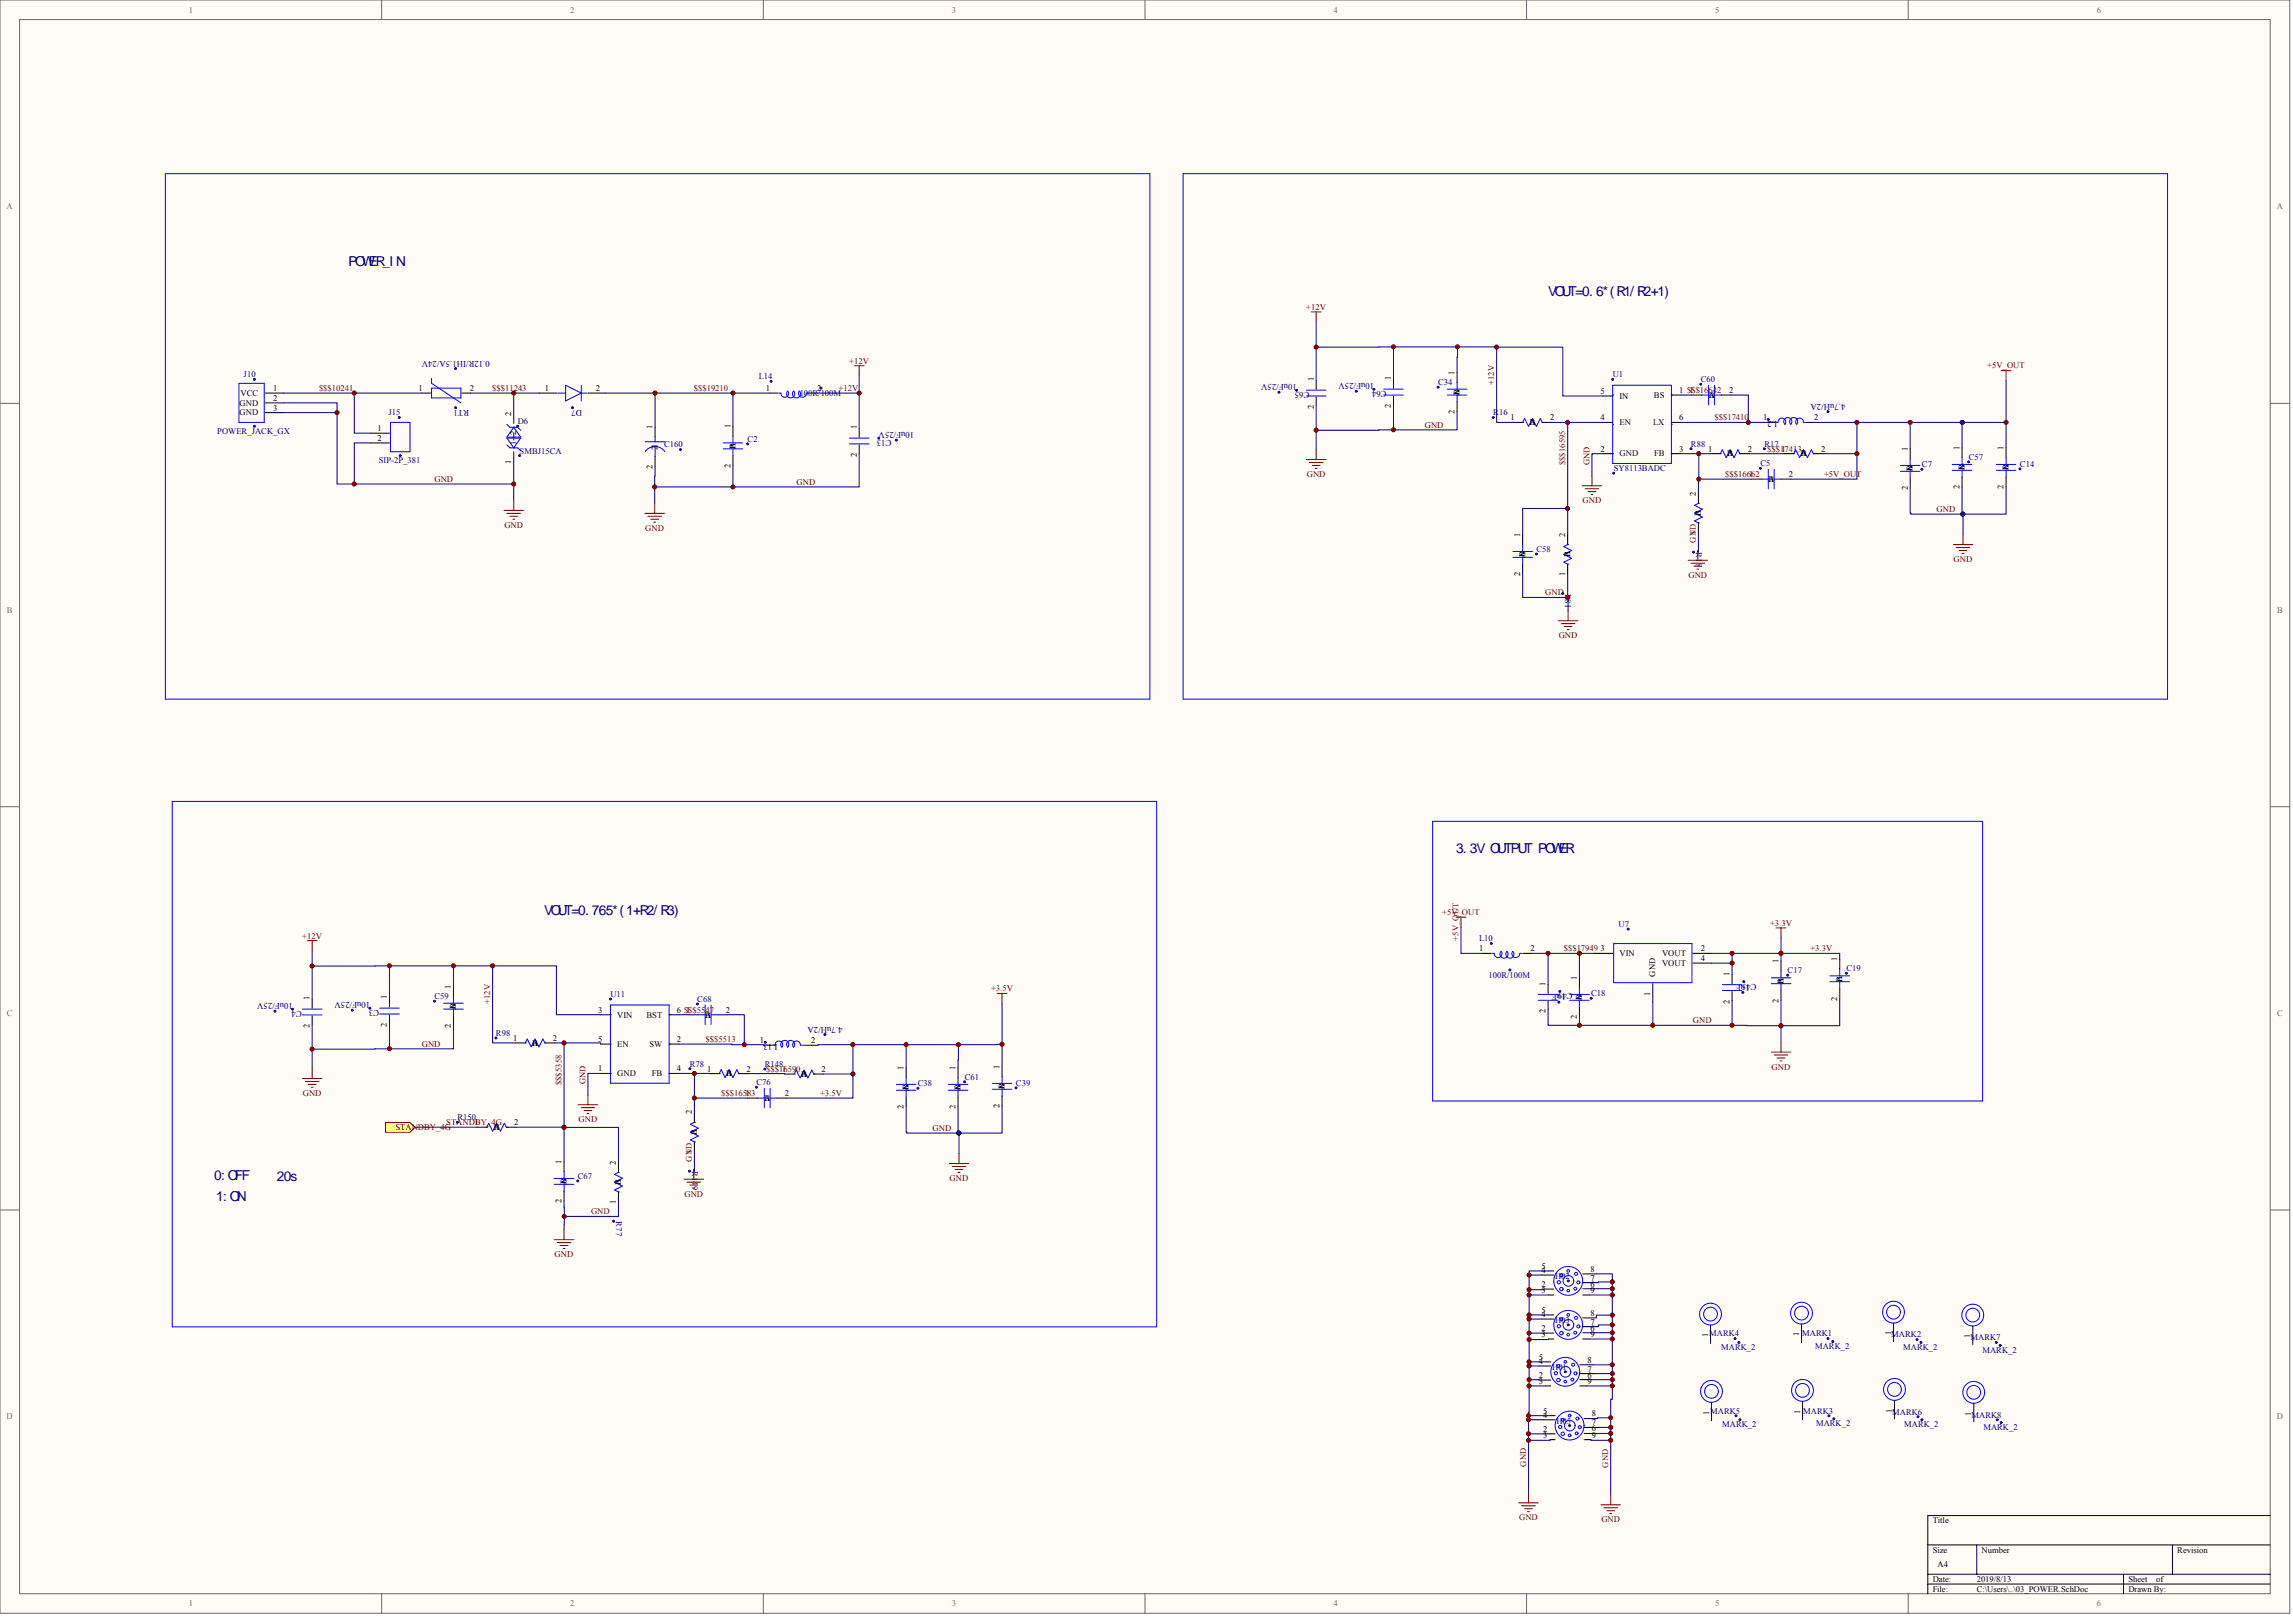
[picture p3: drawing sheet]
<svg xmlns="http://www.w3.org/2000/svg" width="840mm" height="594mm" viewBox="0 0 840 594" stroke-linecap="round" stroke-linejoin="round" font-family="sans-serif">
<defs><g id="words">
<g font-size="5" fill="#000080">
<text x="127.6" y="97.4">POWER_I N</text>
<text x="566.9" y="108.5">VOUT=0. 6*(R1/ R2+1)</text>
<text x="533.2" y="312.2">3. 3V OUTPUT POWER</text>
<text x="199.2" y="335.1">VOUT=0. 765*(1+R2/ R3)</text>
<text x="78.5" y="432.1">0: OFF</text>
<text x="101.4" y="432.4">20s</text>
<text x="79.2" y="439.6">1: ON</text>
</g>
<g font-size="3.2" fill="#000080">
<text x="179.3" y="132.1" transform="rotate(-180 179.3 132.1)">0.12R/IH1.5A/24V</text>
<text x="474.9" y="140.7" transform="rotate(-180 474.9 140.7)">10uF/25V</text>
<text x="479.4" y="143.6" transform="rotate(-180 479.4 143.6)">C65</text>
<text x="503.2" y="140.4" transform="rotate(-180 503.2 140.4)">10uF/25V</text>
<text x="507.7" y="143.2" transform="rotate(-180 507.7 143.2)">C64</text>
<text x="171.8" y="150" transform="rotate(-180 171.8 150)">RT1</text>
<text x="213.1" y="150" transform="rotate(-180 213.1 150)">D7</text>
<text x="675.8" y="147.8" transform="rotate(-180 675.8 147.8)">4.7uH/2A</text>
<text x="650.7" y="154.3" transform="rotate(-180 650.7 154.3)">L2</text>
<text x="326.4" y="161.1" transform="rotate(-180 326.4 161.1)">C13</text>
<text x="334.8" y="158.3" transform="rotate(-180 334.8 158.3)">10uF/25V</text>
<text x="573.3" y="364" transform="rotate(-180 573.3 364)">1uF</text>
<text x="575.8" y="363.6" transform="rotate(-180 575.8 363.6)">C49</text>
<text x="640.7" y="360.4" transform="rotate(-180 640.7 360.4)">1uF</text>
<text x="643.2" y="360.1" transform="rotate(-180 643.2 360.1)">C45</text>
<text x="107.2" y="367.3" transform="rotate(-180 107.2 367.3)">10uF/25V</text>
<text x="110.5" y="370.1" transform="rotate(-180 110.5 370.1)">C4</text>
<text x="135.6" y="366.9" transform="rotate(-180 135.6 366.9)">10uF/25V</text>
<text x="138.8" y="369.8" transform="rotate(-180 138.8 369.8)">C3</text>
<text x="308.5" y="375.8" transform="rotate(-180 308.5 375.8)">4.7uH/2A</text>
<text x="284.7" y="382.2" transform="rotate(-180 284.7 382.2)">L13</text>
</g>
<g font-size="3.1" fill="#696969">
<text x="69.1" y="4.6">1</text>
<text x="208.8" y="4.6">2</text>
<text x="348.6" y="4.6">3</text>
<text x="488.3" y="4.6">4</text>
<text x="628.1" y="4.6">5</text>
<text x="767.8" y="4.6">6</text>
<text x="2.4" y="76.6">A</text>
<text x="833.7" y="76.6">A</text>
<text x="2.5" y="224.2">B</text>
<text x="833.8" y="224.2">B</text>
<text x="2.5" y="371.9">C</text>
<text x="833.8" y="371.9">C</text>
<text x="2.4" y="519.5">D</text>
<text x="833.7" y="519.5">D</text>
<text x="69.1" y="588">1</text>
<text x="208.8" y="588">2</text>
<text x="348.6" y="588">3</text>
<text x="488.3" y="588">4</text>
<text x="628.1" y="588">5</text>
<text x="767.8" y="588">6</text>
</g>
<g font-size="3.1" fill="#800000">
<text x="478.3" y="113.4">+12V</text>
<text x="311" y="133.1">+12V</text>
<text x="727.7" y="134.9">+5V_OUT</text>
<text x="116.8" y="143.1">$$$10241</text>
<text x="180.2" y="143.1">$$$11243</text>
<text x="254" y="143.1">$$$19210</text>
<text x="307.1" y="143.1">+12V</text>
<text x="547.1" y="141" transform="rotate(-90 547.1 141)">+12V</text>
<text x="627.8" y="153.8">$$$17410</text>
<text x="521.7" y="156.6">GND</text>
<text x="647.1" y="165.3">$$$17413</text>
<text x="573.1" y="170.4" transform="rotate(-90 573.1 170.4)">$$$16595</text>
<text x="582" y="170.4" transform="rotate(-90 582 170.4)">GND</text>
<text x="159.1" y="176.4">GND</text>
<text x="291.7" y="177.5">GND</text>
<text x="478.5" y="174.6">GND</text>
<text x="631.7" y="174.6">$$$16662</text>
<text x="667.9" y="174.6">+5V_OUT</text>
<text x="579.5" y="184.2">GND</text>
<text x="709.1" y="187.4">GND</text>
<text x="184.7" y="193.2">GND</text>
<text x="236.3" y="194.3">GND</text>
<text x="621" y="198.6" transform="rotate(-90 621 198.6)">GND</text>
<text x="715.3" y="205.7">GND</text>
<text x="618.2" y="211.5">GND</text>
<text x="565.8" y="217.9">GND</text>
<text x="570.7" y="233.6">GND</text>
<text x="528.1" y="334.9">+5V_OUT</text>
<text x="648.1" y="338.9">+3.3V</text>
<text x="110.7" y="343.5">+12V</text>
<text x="534.1" y="344.3" transform="rotate(-90 534.1 344.3)">+5V_OUT</text>
<text x="572.6" y="348.2">$$$17949</text>
<text x="662.9" y="348.2">+3.3V</text>
<text x="362.9" y="362.9">+3.5V</text>
<text x="179.5" y="367.6" transform="rotate(-90 179.5 367.6)">+12V</text>
<text x="619.9" y="374.5">GND</text>
<text x="154.4" y="383.1">GND</text>
<text x="258.3" y="381.4">$$$5513</text>
<text x="280.6" y="392.2">$$$16590</text>
<text x="648.7" y="391.5">GND</text>
<text x="110.9" y="401.2">GND</text>
<text x="205.6" y="397.3" transform="rotate(-90 205.6 397.3)">$$$5358</text>
<text x="214.4" y="396.9" transform="rotate(-90 214.4 396.9)">GND</text>
<text x="264.1" y="401.2">$$$16583</text>
<text x="300.3" y="401.2">+3.5V</text>
<text x="144.8" y="413.7">STANDBY_4G</text>
<text x="163.4" y="411.8">STANDBY_4G</text>
<text x="211.8" y="410.8">GND</text>
<text x="341.5" y="414">GND</text>
<text x="253.3" y="425.2" transform="rotate(-90 253.3 425.2)">GND</text>
<text x="347.7" y="432.3">GND</text>
<text x="250.6" y="438">GND</text>
<text x="216.4" y="444.5">GND</text>
<text x="203.1" y="460.1">GND</text>
<text x="558.8" y="536.9" transform="rotate(-90 558.8 536.9)">GND</text>
<text x="588.9" y="537.2" transform="rotate(-90 588.9 537.2)">GND</text>
<text x="556.3" y="556.5">GND</text>
<text x="586.4" y="557.2">GND</text>
</g>
<g font-size="3.1">
<text x="532.6" y="137.1" transform="rotate(-90 532.6 137.1)">1</text>
<text x="100" y="143.1">1</text>
<text x="153.2" y="143.1">1</text>
<text x="172" y="143.1">2</text>
<text x="199.4" y="143.1">1</text>
<text x="218.2" y="143.1">2</text>
<text x="280.4" y="143.1">1</text>
<text x="299.2" y="143.1">2</text>
<text x="481" y="139.6" transform="rotate(-90 481 139.6)">1</text>
<text x="509.3" y="139.2" transform="rotate(-90 509.3 139.2)">1</text>
<text x="614.9" y="143.8">1 $$$16642</text>
<text x="618.7" y="143.8">1</text>
<text x="633.1" y="143.8">2</text>
<text x="87.7" y="148.5">GND</text>
<text x="88.1" y="144.9">VCC</text>
<text x="100" y="146.7">2</text>
<text x="481" y="149.8" transform="rotate(-90 481 149.8)">2</text>
<text x="509.3" y="149.4" transform="rotate(-90 509.3 149.4)">2</text>
<text x="534.4" y="144.8" transform="rotate(-90 534.4 144.8)">A</text>
<text x="534.4" y="144.6" transform="rotate(-90 534.4 144.6)">B</text>
<text x="586.1" y="144.2">5</text>
<text x="593" y="146">IN</text>
<text x="605.6" y="145.6">BS</text>
<text x="625.6" y="145.6">A</text>
<text x="625.7" y="145.6">B</text>
<text x="87.7" y="152.1">GND</text>
<text x="100" y="150.3">3</text>
<text x="187.2" y="152.1" transform="rotate(-90 187.2 152.1)">2</text>
<text x="532.6" y="151.6" transform="rotate(-90 532.6 151.6)">2</text>
<text x="553.1" y="153.8">1</text>
<text x="560.1" y="155.6">A</text>
<text x="560.1" y="155.6">B</text>
<text x="567.6" y="153.8">2</text>
<text x="586.1" y="153.8">4</text>
<text x="593" y="155.6">EN</text>
<text x="605.3" y="155.6">LX</text>
<text x="614.9" y="153.8">6</text>
<text x="645.5" y="153.8">1</text>
<text x="664.3" y="153.8">2</text>
<text x="138.2" y="157.8">1</text>
<text x="138.2" y="161.4">2</text>
<text x="189" y="159.1" transform="rotate(-90 189 159.1)">2</text>
<text x="238.9" y="157.1" transform="rotate(-90 238.9 157.1)">1</text>
<text x="267.5" y="156.8" transform="rotate(-90 267.5 156.8)">1</text>
<text x="313.7" y="157.1" transform="rotate(-90 313.7 157.1)">1</text>
<text x="189" y="162.9" transform="rotate(-90 189 162.9)">1</text>
<text x="240.7" y="164.6" transform="rotate(-90 240.7 164.6)">21</text>
<text x="269.3" y="164.5" transform="rotate(-90 269.3 164.5)">A</text>
<text x="269.3" y="164.3" transform="rotate(-90 269.3 164.3)">B</text>
<text x="313.7" y="167.3" transform="rotate(-90 313.7 167.3)">2</text>
<text x="586.1" y="165.3">2</text>
<text x="593" y="167.1">GND</text>
<text x="605.7" y="167.1">FB</text>
<text x="614.9" y="165.3">3</text>
<text x="625.5" y="165.3">1</text>
<text x="632.4" y="167.1">A</text>
<text x="632.5" y="167.1">B</text>
<text x="640" y="165.3">2</text>
<text x="652.4" y="165.3">1</text>
<text x="659.3" y="167.1">A</text>
<text x="659.3" y="167.1">B</text>
<text x="666.8" y="165.3">2</text>
<text x="698.5" y="165" transform="rotate(-90 698.5 165)">1</text>
<text x="717.5" y="164.6" transform="rotate(-90 717.5 164.6)">1</text>
<text x="733.6" y="164.6" transform="rotate(-90 733.6 164.6)">1</text>
<text x="187.2" y="169.8" transform="rotate(-90 187.2 169.8)">1</text>
<text x="238.9" y="171.5" transform="rotate(-90 238.9 171.5)">2</text>
<text x="267.5" y="171.3" transform="rotate(-90 267.5 171.3)">2</text>
<text x="700.3" y="172.7" transform="rotate(-90 700.3 172.7)">A</text>
<text x="700.3" y="172.5" transform="rotate(-90 700.3 172.5)">B</text>
<text x="719.3" y="172.3" transform="rotate(-90 719.3 172.3)">A</text>
<text x="719.3" y="172.2" transform="rotate(-90 719.3 172.2)">B</text>
<text x="735.4" y="172.3" transform="rotate(-90 735.4 172.3)">A</text>
<text x="735.4" y="172.2" transform="rotate(-90 735.4 172.2)">B</text>
<text x="640.5" y="174.6">1</text>
<text x="647.5" y="176.4">A</text>
<text x="647.5" y="176.4">B</text>
<text x="655" y="174.6">2</text>
<text x="698.5" y="179.5" transform="rotate(-90 698.5 179.5)">2</text>
<text x="717.5" y="179.1" transform="rotate(-90 717.5 179.1)">2</text>
<text x="733.6" y="179.1" transform="rotate(-90 733.6 179.1)">2</text>
<text x="621" y="181.4" transform="rotate(-90 621 181.4)">2</text>
<text x="622.8" y="188.9" transform="rotate(-90 622.8 188.9)">A</text>
<text x="622.8" y="188.9" transform="rotate(-90 622.8 188.9)">B</text>
<text x="556.6" y="196.5" transform="rotate(-90 556.6 196.5)">1</text>
<text x="573.1" y="196.5" transform="rotate(-90 573.1 196.5)">2</text>
<text x="621" y="195.9" transform="rotate(-90 621 195.9)">1</text>
<text x="558.4" y="204.2" transform="rotate(-90 558.4 204.2)">A</text>
<text x="558.4" y="204" transform="rotate(-90 558.4 204)">B</text>
<text x="574.9" y="204" transform="rotate(-90 574.9 204)">A</text>
<text x="574.9" y="204" transform="rotate(-90 574.9 204)">B</text>
<text x="556.6" y="211" transform="rotate(-90 556.6 211)">2</text>
<text x="573.1" y="211" transform="rotate(-90 573.1 211)">1</text>
<text x="541.6" y="348.2">1</text>
<text x="560.4" y="348.2">2</text>
<text x="586.1" y="348.2">3</text>
<text x="593" y="350">VIN</text>
<text x="608.6" y="350">VOUT</text>
<text x="608.6" y="353.6">VOUT</text>
<text x="622.8" y="348.2">2</text>
<text x="622.8" y="351.8">4</text>
<text x="651.2" y="352.5" transform="rotate(-90 651.2 352.5)">1</text>
<text x="672.7" y="351.8" transform="rotate(-90 672.7 351.8)">1</text>
<text x="577.4" y="358.6" transform="rotate(-90 577.4 358.6)">1</text>
<text x="606.1" y="357.6" transform="rotate(-90 606.1 357.6)">GND</text>
<text x="633.3" y="357.2" transform="rotate(-90 633.3 357.2)">1</text>
<text x="674.5" y="359.5" transform="rotate(-90 674.5 359.5)">A</text>
<text x="674.5" y="359.3" transform="rotate(-90 674.5 359.3)">B</text>
<text x="141.7" y="365.8" transform="rotate(-90 141.7 365.8)">1</text>
<text x="165.1" y="361.8" transform="rotate(-90 165.1 361.8)">1</text>
<text x="565.9" y="360.8" transform="rotate(-90 565.9 360.8)">1</text>
<text x="604.3" y="364.5" transform="rotate(-90 604.3 364.5)">1</text>
<text x="653" y="360.2" transform="rotate(-90 653 360.2)">A</text>
<text x="653" y="360.1" transform="rotate(-90 653 360.1)">B</text>
<text x="113.4" y="366.1" transform="rotate(-90 113.4 366.1)">1</text>
<text x="166.9" y="369.5" transform="rotate(-90 166.9 369.5)">A</text>
<text x="166.9" y="369.4" transform="rotate(-90 166.9 369.4)">B</text>
<text x="219.1" y="370.7">3</text>
<text x="247.9" y="370.7">6 $$$5547</text>
<text x="251.3" y="370.7">1</text>
<text x="265.7" y="370.7">2</text>
<text x="565.9" y="371" transform="rotate(-90 565.9 371)">2</text>
<text x="579.2" y="366.3" transform="rotate(-90 579.2 366.3)">A</text>
<text x="579.2" y="366.1" transform="rotate(-90 579.2 366.1)">B</text>
<text x="633.3" y="367.4" transform="rotate(-90 633.3 367.4)">2</text>
<text x="651.2" y="367" transform="rotate(-90 651.2 367)">2</text>
<text x="672.7" y="366.3" transform="rotate(-90 672.7 366.3)">2</text>
<text x="113.4" y="376.3" transform="rotate(-90 113.4 376.3)">2</text>
<text x="141.7" y="376" transform="rotate(-90 141.7 376)">2</text>
<text x="165.1" y="376.3" transform="rotate(-90 165.1 376.3)">2</text>
<text x="226" y="372.5">VIN</text>
<text x="236.7" y="372.5">BST</text>
<text x="258.2" y="372.5">A</text>
<text x="258.2" y="372.5">B</text>
<text x="577.4" y="373.1" transform="rotate(-90 577.4 373.1)">2</text>
<text x="187.9" y="381">1</text>
<text x="194.9" y="382.8">A</text>
<text x="194.9" y="382.8">B</text>
<text x="202.4" y="381">2</text>
<text x="219.1" y="381.4">5</text>
<text x="226" y="383.2">EN</text>
<text x="237.8" y="383.2">SW</text>
<text x="247.9" y="381.4">2</text>
<text x="278.3" y="381.8">1</text>
<text x="297" y="381.8">2</text>
<text x="219.1" y="392.1">1</text>
<text x="226" y="393.9">GND</text>
<text x="238.7" y="393.9">FB</text>
<text x="247.9" y="392.1">4</text>
<text x="258.9" y="392.2">1</text>
<text x="265.9" y="394">A</text>
<text x="265.9" y="394">B</text>
<text x="273.4" y="392.2">2</text>
<text x="286.4" y="392.4">1</text>
<text x="293.3" y="394.1">A</text>
<text x="293.4" y="394.1">B</text>
<text x="300.8" y="392.4">2</text>
<text x="330.9" y="391.6" transform="rotate(-90 330.9 391.6)">1</text>
<text x="349.9" y="391.6" transform="rotate(-90 349.9 391.6)">1</text>
<text x="366" y="391.2" transform="rotate(-90 366 391.2)">1</text>
<text x="272.9" y="401.2">1</text>
<text x="287.4" y="401.2">2</text>
<text x="332.7" y="399.3" transform="rotate(-90 332.7 399.3)">A</text>
<text x="332.7" y="399.1" transform="rotate(-90 332.7 399.1)">B</text>
<text x="351.7" y="399.3" transform="rotate(-90 351.7 399.3)">A</text>
<text x="351.7" y="399.1" transform="rotate(-90 351.7 399.1)">B</text>
<text x="367.8" y="398.9" transform="rotate(-90 367.8 398.9)">A</text>
<text x="367.8" y="398.7" transform="rotate(-90 367.8 398.7)">B</text>
<text x="253.3" y="407.9" transform="rotate(-90 253.3 407.9)">2</text>
<text x="279.8" y="403">A</text>
<text x="279.9" y="403">B</text>
<text x="330.9" y="406.1" transform="rotate(-90 330.9 406.1)">2</text>
<text x="349.9" y="406.1" transform="rotate(-90 349.9 406.1)">2</text>
<text x="366" y="405.7" transform="rotate(-90 366 405.7)">2</text>
<text x="173.8" y="411.8">1</text>
<text x="180.7" y="413.6">A</text>
<text x="180.8" y="413.6">B</text>
<text x="188.3" y="411.8">2</text>
<text x="255.1" y="415.5" transform="rotate(-90 255.1 415.5)">A</text>
<text x="255.1" y="415.5" transform="rotate(-90 255.1 415.5)">B</text>
<text x="205.6" y="426" transform="rotate(-90 205.6 426)">1</text>
<text x="253.3" y="422.4" transform="rotate(-90 253.3 422.4)">1</text>
<text x="225.5" y="426.3" transform="rotate(-90 225.5 426.3)">2</text>
<text x="207.4" y="433.7" transform="rotate(-90 207.4 433.7)">A</text>
<text x="207.4" y="433.5" transform="rotate(-90 207.4 433.5)">B</text>
<text x="227.3" y="433.8" transform="rotate(-90 227.3 433.8)">A</text>
<text x="227.3" y="433.8" transform="rotate(-90 227.3 433.8)">B</text>
<text x="205.6" y="440.5" transform="rotate(-90 205.6 440.5)">2</text>
<text x="225.5" y="440.8" transform="rotate(-90 225.5 440.8)">1</text>
<text x="564.5" y="465.9">4</text>
<text x="564.5" y="464.4">5</text>
<text x="582.4" y="465.5">8</text>
<text x="564.5" y="471.1">2</text>
<text x="564.5" y="473.2">3</text>
<text x="582.4" y="471">6</text>
<text x="582.4" y="468.7">7</text>
<text x="582.4" y="473.2">9</text>
<text x="564.5" y="482">4</text>
<text x="564.5" y="480.5">5</text>
<text x="582.4" y="484.8">7</text>
<text x="582.4" y="481.6">8</text>
<text x="564.5" y="487.2">2</text>
<text x="564.5" y="489.4">3</text>
<text x="582.4" y="487.1">6</text>
<text x="582.4" y="489.4">9</text>
<text x="625.4" y="489.5" transform="rotate(-90 625.4 489.5)">1</text>
<text x="658.7" y="489.2" transform="rotate(-90 658.7 489.2)">1</text>
<text x="692.4" y="488.8" transform="rotate(-90 692.4 488.8)">1</text>
<text x="721.5" y="489.9" transform="rotate(-90 721.5 489.9)">1</text>
<text x="563.4" y="497.7">5</text>
<text x="563.4" y="499.2">4</text>
<text x="581.3" y="502">7</text>
<text x="581.3" y="498.8">8</text>
<text x="563.4" y="504.4">2</text>
<text x="563.4" y="506.5">3</text>
<text x="581.3" y="504.2">6</text>
<text x="581.3" y="506.5">9</text>
<text x="565" y="518.9">4</text>
<text x="565" y="517.4">5</text>
<text x="582.9" y="521.7">7</text>
<text x="582.9" y="518.5">8</text>
<text x="625.8" y="517.8" transform="rotate(-90 625.8 517.8)">1</text>
<text x="659.1" y="517.4" transform="rotate(-90 659.1 517.4)">1</text>
<text x="692.8" y="517.1" transform="rotate(-90 692.8 517.1)">1</text>
<text x="721.8" y="518.1" transform="rotate(-90 721.8 518.1)">1</text>
<text x="565" y="524.1">2</text>
<text x="565" y="526.2">3</text>
<text x="582.9" y="523.9">6</text>
<text x="582.9" y="526.2">9</text>
<text x="707.7" y="557.6">Title</text>
<text x="707.7" y="568.3">Size</text>
<text x="725.6" y="568.3">Number</text>
<text x="797.3" y="568.3">Revision</text>
<text x="709.5" y="573.7">A4</text>
<text x="707.7" y="579">Date:</text>
<text x="723.8" y="579">2019/8/13</text>
<text x="779.3" y="579">Sheet</text>
<text x="789.5" y="579">of</text>
<text x="707.7" y="582.6">File:</text>
<text x="723.8" y="582.6">C:\Users\..\03_POWER.SchDoc</text>
<text x="779.3" y="582.6">Drawn By:</text>
</g>
<g font-size="3.1" fill="#000080">
<text x="89.2" y="138.1">J10</text>
<text x="277.8" y="138.8">L14</text>
<text x="526.6" y="141">C34</text>
<text x="590.5" y="138.1">U1</text>
<text x="622.8" y="139.9">C60</text>
<text x="292.8" y="144.9">100R/100M</text>
<text x="142.3" y="152.1">J15</text>
<text x="189.6" y="155.3">D6</text>
<text x="546.8" y="152.1">R16</text>
<text x="79.5" y="158.9">POWER_JACK_GX</text>
<text x="273.8" y="161.7">C2</text>
<text x="190.3" y="166">SMBJ15CA</text>
<text x="243.2" y="163.8">C160</text>
<text x="619.2" y="163.5">R88</text>
<text x="646" y="163.5">R17</text>
<text x="138.7" y="169.6">SIP-2P_381</text>
<text x="590.9" y="172.5">SY8113BADC</text>
<text x="644.6" y="170.7">C5</text>
<text x="703.7" y="171">C7</text>
<text x="720.9" y="168.3">C57</text>
<text x="739.6" y="170.9">C14</text>
<text x="562.6" y="202">C58</text>
<text x="621" y="202.1" transform="rotate(90 621 202.1)">R1</text>
<text x="621" y="205.9" transform="rotate(90 621 205.9)">8</text>
<text x="573.2" y="217.3" transform="rotate(90 573.2 217.3)">R</text>
<text x="573.2" y="219.4" transform="rotate(90 573.2 219.4)">81</text>
<text x="592.7" y="339.3">U7</text>
<text x="541.6" y="344.6">L10</text>
<text x="545.1" y="357.9">100R/100M</text>
<text x="654.6" y="356.2">C17</text>
<text x="676.1" y="355.5">C19</text>
<text x="159.1" y="365.7">C59</text>
<text x="223.5" y="364.9">U11</text>
<text x="582.6" y="364.7">C18</text>
<text x="255.3" y="366.7">C68</text>
<text x="181.6" y="379.2">R98</text>
<text x="252.6" y="390.4">R78</text>
<text x="280.1" y="390.6">R148</text>
<text x="353.2" y="395.2">C61</text>
<text x="277" y="397.2">C76</text>
<text x="336.1" y="397.6">C38</text>
<text x="372" y="397.4">C39</text>
<text x="167.5" y="410">R150</text>
<text x="211.6" y="431.5">C67</text>
<text x="253.4" y="428.7" transform="rotate(90 253.4 428.7)">R1</text>
<text x="253.4" y="432.5" transform="rotate(90 253.4 432.5)">4</text>
<text x="253.4" y="434.1" transform="rotate(90 253.4 434.1)">9</text>
<text x="225.6" y="447" transform="rotate(90 225.6 447)">R77</text>
<text x="569.4" y="468.1">H02</text>
<text x="569.4" y="484.2">H03</text>
<text x="625.9" y="489.2">MARK4</text>
<text x="659.9" y="489.2">MARK1</text>
<text x="692.5" y="489.6">MARK2</text>
<text x="721.5" y="490.6">MARK7</text>
<text x="630.2" y="494.2">MARK_2</text>
<text x="664.6" y="493.9">MARK_2</text>
<text x="696.9" y="494.2">MARK_2</text>
<text x="725.9" y="495.3">MARK_2</text>
<text x="568.3" y="501.4">H01</text>
<text x="569.9" y="521.1">H05</text>
<text x="626.2" y="517.5">MARK5</text>
<text x="660.3" y="517.5">MARK3</text>
<text x="692.9" y="517.8">MARK6</text>
<text x="721.9" y="518.9">MARK8</text>
<text x="630.6" y="522.5">MARK_2</text>
<text x="665" y="522.1">MARK_2</text>
<text x="697.3" y="522.5">MARK_2</text>
<text x="726.3" y="523.6">MARK_2</text>
</g>
</g></defs>
<g fill="#fffcf8" stroke="#696969" stroke-width=".37">
<path d="M0 0h838.4v590.5h-838.4z"/>
<path d="M7.2 7.2h824.1v576.2h-824.1z"/>
</g>
<g fill="none" stroke="#696969" stroke-width=".37">
<path d="M139.7 0v7.2M279.5 0v7.2M419.2 0v7.2M559 0v7.2M698.7 0v7.2M0 147.6h7.2M831.3 147.6h7.2M0 295.3h7.2M831.3 295.3h7.2M0 442.9h7.2M831.3 442.9h7.2M139.7 583.4v7.2"/>
<path d="M279.5 583.4v7.2M419.2 583.4v7.2M559 583.4v7.2M698.7 583.4v7.2"/>
</g>
<g fill="none" stroke="#000" stroke-width=".37">
<path d="M481.9 139.2v3.2M510.2 138.9v3.2M533.5 136.4v3.5M97.1 143.9h6.8M97.1 147.5h6.8M97.1 151h6.8M197.4 143.9h6.5M215.3 143.9h6.5M239.9 156.3v3.6M268.4 156.1v3.5M481.9 145.3v3.2M510.2 145v3.2"/>
<path d="M533.5 147.1v3.6M554 154.6h3.5M564.7 154.6h3.6M619.5 144.6h3.6M630.3 144.6h3.6M647 154.6h3M661.5 154.6h3.1M239.9 167.1v3.6M268.4 166.8v3.6M626.3 166.1h3.6M637.1 166.1h3.6M641.4 175.4h3.6"/>
<path d="M652.1 175.4h3.6M653.2 166.1h3.6M664 166.1h3.5M699.4 164.3v3.6M699.4 175v3.6M718.4 163.9v3.6M718.4 174.7v3.5M734.6 163.9v3.6M734.6 174.7v3.5M557.5 195.8v3.6M574 195.8v3.6M621.9 180.7v3.6"/>
<path d="M621.9 191.4v3.6M557.5 206.5v3.6M574 206.5v3.6M543.1 349h3M557.5 349h3.2M583.7 349h6.8M619.9 349h6.8M619.9 352.5h6.8M634.2 356.8v3.3M114.3 365.8v3.2M114.3 371.9v3.2M142.6 365.4v3.2"/>
<path d="M142.6 371.5v3.2M166 361.1v3.6M166 371.9v3.5M219.9 371.4h3.6M245 371.4h3.6M252.1 371.4h3.6M262.9 371.4h3.5M605.2 360.1v6.8M634.2 362.9v3.2M188.8 381.7h3.5M199.5 381.7h3.6M219.9 392.9h3.6"/>
<path d="M219.9 382.2h3.6M245 392.9h3.6M245 382.2h3.6M259.8 393h3.6M270.5 393h3.6M279.7 382.6h3M287.2 393.1h3.6M294.2 382.6h3.1M298 393.1h3.6M331.8 390.8v3.6M350.8 390.8v3.6M366.9 390.5v3.6"/>
<path d="M174.6 412.6h3.6M185.4 412.6h3.6M254.3 407.2v3.6M254.3 418v3.5M273.8 401.9h3.5M284.5 401.9h3.6M331.8 401.6v3.6M350.8 401.6v3.6M366.9 401.2v3.6M206.5 425.3v3.5M206.5 436v3.6M226.5 425.6v3.5"/>
<path d="M226.5 436.3v3.6M564.6 471.9h4.3M564.6 466.7h4.3M567.1 474h1.8M567.1 465.2h1.8M579.5 474h2.6M579.5 471.7h4.5M579.5 469.5h5.8M579.5 466.3h5M564.6 488h4.3M564.6 482.8h4.3M567.1 490.1h1.8"/>
<path d="M567.1 481.3h1.8M579.5 490.1h2.6M579.5 487.8h4.5M579.5 485.6h5.8M579.5 482.4h5M626.3 485v6.8M659.7 484.7v6.7M693.3 484.3v6.8M565.1 519.7h4.3M567.6 518.2h1.8M580 519.3h5M565.1 524.8h4.3"/>
<path d="M567.6 527h1.8M580 527h2.6M580 524.7h4.5M580 522.5h5.8M831.3 554.8h-125.4v28.6M705.9 565.5h125.4M705.9 576.2h125.4M705.9 579.8h125.4M723.8 565.5v10.7M777.6 576.2v7.2M795.5 565.5v10.7"/>
</g>
<g fill="#000080" stroke="#000080" stroke-width=".37">
<circle cx="114.3" cy="384" r=".7"/>
<circle cx="114.3" cy="353.6" r=".7"/>
<circle cx="123.4" cy="151" r=".7"/>
<circle cx="129.7" cy="177.1" r=".7"/>
<circle cx="129.7" cy="143.9" r=".7"/>
<circle cx="142.6" cy="383.9" r=".7"/>
<circle cx="142.6" cy="353.5" r=".7"/>
<circle cx="166" cy="353.5" r=".7"/>
<circle cx="180.4" cy="353.5" r=".7"/>
<circle cx="188.1" cy="177.1" r=".7"/>
<circle cx="188.1" cy="143.9" r=".7"/>
<circle cx="206.5" cy="412.7" r=".7"/>
<circle cx="206.5" cy="412.6" r=".7"/>
<circle cx="206.5" cy="381.7" r=".7"/>
<circle cx="206.6" cy="445.2" r=".7"/>
<circle cx="239.7" cy="178.2" r=".7"/>
<circle cx="239.8" cy="143.9" r=".7"/>
<circle cx="254.2" cy="401.9" r=".7"/>
<circle cx="254.2" cy="392.9" r=".7"/>
<circle cx="268.4" cy="178.2" r=".7"/>
<circle cx="268.4" cy="143.9" r=".7"/>
<circle cx="272.5" cy="382.4" r=".7"/>
<circle cx="312.3" cy="393.1" r=".7"/>
<circle cx="312.3" cy="382.4" r=".7"/>
<circle cx="314.6" cy="143.9" r=".7"/>
<circle cx="331.8" cy="382.4" r=".7"/>
<circle cx="350.9" cy="382.4" r=".7"/>
<circle cx="351.1" cy="414.7" r=".7"/>
<circle cx="366.9" cy="382.2" r=".7"/>
<circle cx="481.9" cy="157.5" r=".7"/>
<circle cx="481.9" cy="127" r=".7"/>
<circle cx="510.2" cy="157.3" r=".7"/>
<circle cx="510.2" cy="127" r=".7"/>
<circle cx="533.7" cy="127" r=".7"/>
<circle cx="548" cy="127" r=".7"/>
<circle cx="559.7" cy="527.2" r=".7"/>
<circle cx="559.7" cy="524.8" r=".7"/>
<circle cx="559.7" cy="519.7" r=".7"/>
<circle cx="559.7" cy="518.2" r=".7"/>
<circle cx="559.9" cy="507.3" r=".7"/>
<circle cx="559.9" cy="505" r=".7"/>
<circle cx="559.9" cy="500" r=".7"/>
<circle cx="559.9" cy="498.5" r=".7"/>
<circle cx="559.9" cy="490.3" r=".7"/>
<circle cx="559.9" cy="488" r=".7"/>
<circle cx="559.9" cy="482.8" r=".7"/>
<circle cx="559.9" cy="481.3" r=".7"/>
<circle cx="559.9" cy="474" r=".7"/>
<circle cx="559.9" cy="472.1" r=".7"/>
<circle cx="559.9" cy="466.7" r=".7"/>
<circle cx="566.8" cy="348.9" r=".7"/>
<circle cx="574" cy="218.7" r=".7"/>
<circle cx="574" cy="186.1" r=".7"/>
<circle cx="574" cy="154.6" r=".7"/>
<circle cx="578.3" cy="375.3" r=".7"/>
<circle cx="578.3" cy="348.9" r=".7"/>
<circle cx="589.8" cy="527.2" r=".7"/>
<circle cx="589.8" cy="524.7" r=".7"/>
<circle cx="589.8" cy="522.5" r=".7"/>
<circle cx="589.8" cy="519" r=".7"/>
<circle cx="590.3" cy="507.3" r=".7"/>
<circle cx="590.3" cy="505" r=".7"/>
<circle cx="590.3" cy="502.8" r=".7"/>
<circle cx="590.3" cy="499.6" r=".7"/>
<circle cx="590.3" cy="490.1" r=".7"/>
<circle cx="590.3" cy="487.8" r=".7"/>
<circle cx="590.3" cy="485" r=".7"/>
<circle cx="590.3" cy="481.4" r=".7"/>
<circle cx="590.3" cy="474" r=".7"/>
<circle cx="590.3" cy="471.7" r=".7"/>
<circle cx="590.3" cy="469.2" r=".7"/>
<circle cx="605.2" cy="375.3" r=".7"/>
<circle cx="622" cy="175.4" r=".7"/>
<circle cx="622" cy="166.1" r=".7"/>
<circle cx="634.2" cy="375.3" r=".7"/>
<circle cx="634.2" cy="352.5" r=".7"/>
<circle cx="634.2" cy="348.9" r=".7"/>
<circle cx="640.2" cy="154.6" r=".7"/>
<circle cx="652.1" cy="375.4" r=".7"/>
<circle cx="652.1" cy="348.9" r=".7"/>
<circle cx="679.9" cy="166.1" r=".7"/>
<circle cx="679.9" cy="154.6" r=".7"/>
<circle cx="699.4" cy="154.6" r=".7"/>
<circle cx="718.6" cy="154.6" r=".7"/>
<circle cx="718.7" cy="188.2" r=".7"/>
<circle cx="734.5" cy="154.6" r=".7"/>
<circle cx="638.1" cy="363.3" r=".34"/>
<circle cx="638.5" cy="359.3" r=".34"/>
<circle cx="596.2" cy="340.1" r=".34"/>
<circle cx="552.9" cy="355" r=".34"/>
<circle cx="546.1" cy="345.4" r=".34"/>
<circle cx="181.6" cy="379.9" r=".34"/>
<circle cx="277" cy="398" r=".34"/>
<circle cx="336.1" cy="398.3" r=".34"/>
<circle cx="372" cy="398.2" r=".34"/>
<circle cx="159.1" cy="366.5" r=".34"/>
<circle cx="353.2" cy="396" r=".34"/>
<circle cx="280" cy="391.3" r=".34"/>
<circle cx="252.5" cy="428.7" r=".34"/>
<circle cx="167.5" cy="410.8" r=".34"/>
<circle cx="211.5" cy="432.3" r=".34"/>
<circle cx="223.5" cy="365.7" r=".34"/>
<circle cx="255.3" cy="367.5" r=".34"/>
<circle cx="249.2" cy="164.6" r=".34"/>
<circle cx="93.1" cy="138.9" r=".34"/>
<circle cx="93.1" cy="156" r=".34"/>
<circle cx="669.3" cy="490" r=".34"/>
<circle cx="671.1" cy="491" r=".34"/>
<circle cx="635.3" cy="490" r=".34"/>
<circle cx="636.7" cy="491.4" r=".34"/>
<circle cx="701.9" cy="490.3" r=".34"/>
<circle cx="703.4" cy="491.4" r=".34"/>
<circle cx="574.2" cy="468.8" r=".34"/>
<circle cx="574.2" cy="485" r=".34"/>
<circle cx="574.7" cy="521.8" r=".34"/>
<circle cx="209.6" cy="149.2" r=".34"/>
<circle cx="273.7" cy="162.5" r=".34"/>
<circle cx="129" cy="369.8" r=".34"/>
<circle cx="135.4" cy="369.1" r=".34"/>
<circle cx="100.7" cy="370.1" r=".34"/>
<circle cx="107.1" cy="369.4" r=".34"/>
<circle cx="224.6" cy="447" r=".34"/>
<circle cx="252.6" cy="391.2" r=".34"/>
<circle cx="302" cy="378.7" r=".34"/>
<circle cx="280.2" cy="381.5" r=".34"/>
<circle cx="546.8" cy="152.8" r=".34"/>
<circle cx="644.6" cy="171.4" r=".34"/>
<circle cx="703.7" cy="171.8" r=".34"/>
<circle cx="739.6" cy="171.6" r=".34"/>
<circle cx="526.6" cy="141.7" r=".34"/>
<circle cx="720.8" cy="169.1" r=".34"/>
<circle cx="646" cy="164.3" r=".34"/>
<circle cx="620.1" cy="202.1" r=".34"/>
<circle cx="562.5" cy="202.8" r=".34"/>
<circle cx="622.7" cy="140.6" r=".34"/>
<circle cx="496.6" cy="143.2" r=".34"/>
<circle cx="503.1" cy="142.5" r=".34"/>
<circle cx="468.3" cy="143.6" r=".34"/>
<circle cx="474.8" cy="142.9" r=".34"/>
<circle cx="572.2" cy="217.2" r=".34"/>
<circle cx="619.2" cy="164.3" r=".34"/>
<circle cx="669.3" cy="150.7" r=".34"/>
<circle cx="647.5" cy="153.5" r=".34"/>
</g>
<g fill="none" stroke="#00f" stroke-width=".37">
<path d="M60.6 63.6h360.4v192.3h-360.4zM433.2 63.6h360.5v192.3h-360.5zM533.5 139.9v2.5M87.5 140.3h9.2v14.3h-9.2zM204.2 143.9h2.9M207.1 141l5.7 2.9-5.7 2.8zM212.8 143.9h2.2M212.8 141v5.7M239.9 159.9v1.8M268.4 159.6v2.5M478.4 142.8h7.1M478.4 145h7.1"/>
<path d="M506.7 144.6h7.1M506.7 142.4h7.1M530 144.6h7.1M530 142.4h7.1M533.5 144.6v2.5M557.5 154.6h.1M557.5 154.6l.8-1.4 1.4 2.9 1.4-2.9 1.5 2.9 1.4-2.9 .7 1.4M564.7 154.6h.1M623.1 144.6h2.5M625.6 141v7.2M627.8 144.6h2.5M627.8 141v7.2"/>
<path d="M650.3 154.6h.8a1.41 1.41 0 0 1 1.8-1.5 1.41 1.41 0 0 1 .7 2.2 1.48 1.48 0 0 1 0-2 1.48 1.48 0 0 1 2.1-.1 1.48 1.48 0 0 1 0 2.1 1.48 1.48 0 0 1 .1-2 1.48 1.48 0 0 1 2 0 1.48 1.48 0 0 1 .1 2M661.1 154.6h-.8a1.41 1.41 0 0 0-1.8-1.5 1.41 1.41 0 0 0-.7 2.3M236.3 165.3a4.4 4.4 0 0 1 7.1 0M236.3 161.7h7.1M239.9 163.5v3.6M264.8 164.3h7.2M264.8 162.1h7.2M268.4 164.3v2.5M629.9 166.1h.1M629.9 166.1l.7-1.5 1.5 2.9 1.4-2.9 1.4 2.9 1.5-2.9 .7 1.5M637.1 166.1h.1M645 175.4h2.5"/>
<path d="M647.5 171.8v7.2M649.6 175.4h2.5M649.6 171.8v7.2M656.8 166.1h.1M656.8 166.1l.7-1.5 1.4 2.9 1.5-2.9 1.4 2.9 1.4-2.9 .8 1.5M664 166.1h.1M695.9 172.5h7.1M695.9 170.4h7.1M699.4 167.9v2.5M699.4 172.5v2.5M714.8 172.2h7.2M714.8 170h7.2"/>
<path d="M718.4 167.5v2.5M718.4 172.2v2.5M731 172.2h7.1M731 170h7.1M734.6 167.5v2.5M734.6 172.2v2.5M557.5 199.4v2.5M574 199.4h.1M574 199.4l-1.4 .7 2.9 1.4-2.9 1.4 2.9 1.5-2.9 1.4 1.4 .7M621.9 184.3h.1M621.9 191.4h.1M621.9 184.3l-1.4 .7 2.8 1.4-2.8 1.4 2.8 1.5-2.8 1.4 1.4 .7"/>
<path d="M554 204h7.1M554 201.9h7.1M557.5 204v2.5M574 206.5h.1M63.1 293.3h360.4v192.4h-360.4zM524.6 300.6h201.4v102.4h-201.4zM549.6 348.2a1.48 1.48 0 0 0 .1 2.1 1.48 1.48 0 0 0 2 0 1.48 1.48 0 0 0 .1-2.1 1.49 1.49 0 0 0 0 2.1 1.49 1.49 0 0 0 2.1 0 1.49 1.49 0 0 0 .1-2.1M549.7 348.2a1.41 1.41 0 0 1-.7 2.2 1.41 1.41 0 0 1-1.8-1.4h-.8M553.9 348.2a1.41 1.41 0 0 0 .7 2.2 1.41 1.41 0 0 0 1.8-1.4M556.5 349h.7M590.9 345.4h28.6v14.3h-28.6zM110.7 369.4h7.2"/>
<path d="M110.7 371.5h7.2M139 369h7.2M139 371.2h7.2M162.5 369.4h7.1M162.5 367.2h7.1M166 364.7v2.5M166 369.4v2.5M223.5 371.4h.1M223.5 367.9h21.5v28.6h-21.5zM245 371.4h.1M255.7 371.4h2.5M258.2 367.9v7.1"/>
<path d="M260.4 371.4h2.5M260.4 367.9v7.1M630.6 360.4h7.2M630.6 362.6h7.2M192.3 381.7h.1M192.3 381.7l.8-1.4 1.4 2.9 1.4-2.9 1.5 2.9 1.4-2.9 .7 1.4M199.5 381.7h.1M223.5 382.2h.1M223.5 392.9h.1M245 382.2h.1M245 392.9h.1M263.4 393h.1"/>
<path d="M263.4 393l.7-1.4 1.4 2.8 1.4-2.8 1.5 2.8 1.4-2.8 .7 1.4M270.5 393h.1M279.8 398.4v7.1M282 398.4v7.1M283.1 382.6h.7a1.41 1.41 0 0 1 1.8-1.5 1.41 1.41 0 0 1 .7 2.2M288.4 383.3a1.49 1.49 0 0 0 0-2.1 1.49 1.49 0 0 0-2.1 .1 1.49 1.49 0 0 0 0 2M290.6 383.3a1.49 1.49 0 0 0-.1-2.1 1.49 1.49 0 0 0-2 .1 1.49 1.49 0 0 0-.1 2M290.8 393.1h.1M290.8 393.1l.7-1.4 1.5 2.9 1.4-2.9 1.4 2.9 1.5-2.9 .7 1.4M293.1 382.6a1.41 1.41 0 0 0-1.9-1.5 1.41 1.41 0 0 0-.6 2.3M293.1 382.6h.7M298 393.1h.1"/>
<path d="M328.2 399.1h7.2M328.2 396.9h7.2M331.8 394.4v2.5M331.8 399.1v2.5M347.2 399.1h7.2M347.2 396.9h7.2M350.8 394.4v2.5M350.8 399.1v2.5M363.3 398.7h7.2M363.3 396.6h7.2M366.9 394.1v2.5M366.9 398.7v2.5"/>
<path d="M178.2 412.6h.1M178.2 412.6l.7-1.4 1.5 2.8 1.4-2.8 1.4 2.8 1.5-2.8 .7 1.4M185.4 412.6h.1M254.3 410.8h.1M254.3 418h.1M254.3 410.8l-1.5 .7 2.9 1.5-2.9 1.4 2.9 1.4-2.9 1.5 1.5 .7M277.3 401.9h2.5M282 401.9h2.5M203 433.5h7.1M203 431.4h7.1M206.5 428.8v2.6M206.5 433.5v2.5"/>
<path d="M226.5 429.1h.1M226.5 436.3h.1M226.5 429.1l-1.5 .8 2.9 1.4-2.9 1.4 2.9 1.4-2.9 1.5 1.5 .7"/>
<circle cx="570.8" cy="469.3" r=".59"/>
<circle cx="571.7" cy="466.8" r=".56"/>
<circle cx="571.7" cy="471.9" r=".63"/>
<circle cx="574.2" cy="472.4" r=".48"/>
<circle cx="574.2" cy="465.2" r=".48"/>
<circle cx="574.2" cy="468.8" r="5.3"/>
<circle cx="574.3" cy="468.8" r="1.95"/>
<circle cx="576.8" cy="471.7" r=".52"/>
<circle cx="577.1" cy="466.3" r=".56"/>
<circle cx="577.9" cy="469.4" r=".56"/>
<circle cx="570.8" cy="485.5" r=".59"/>
<circle cx="571.7" cy="482.9" r=".56"/>
<circle cx="571.7" cy="488" r=".63"/>
<circle cx="574.2" cy="488.5" r=".48"/>
<circle cx="574.2" cy="481.3" r=".48"/>
<circle cx="574.2" cy="485" r="5.3"/>
<circle cx="574.3" cy="485" r="1.95"/>
<circle cx="576.8" cy="487.8" r=".52"/>
<circle cx="577.1" cy="482.4" r=".56"/>
<circle cx="577.9" cy="485.5" r=".56"/>
<circle cx="626.3" cy="481" r="2.53"/>
<circle cx="626.3" cy="481" r="4"/>
<circle cx="659.6" cy="480.7" r="2.53"/>
<circle cx="659.6" cy="480.7" r="4"/>
<circle cx="693.3" cy="480.3" r="2.53"/>
<circle cx="693.3" cy="480.3" r="4"/>
<circle cx="572.2" cy="519.7" r=".56"/>
<circle cx="574.7" cy="518.2" r=".48"/>
<circle cx="577.6" cy="519.2" r=".56"/>
<circle cx="571.3" cy="522.3" r=".59"/>
<circle cx="572.2" cy="524.8" r=".63"/>
<circle cx="574.7" cy="525.4" r=".48"/>
<circle cx="574.7" cy="521.8" r="5.3"/>
<circle cx="574.8" cy="521.8" r="1.95"/>
<circle cx="577.3" cy="524.7" r=".52"/>
<circle cx="578.5" cy="522.4" r=".56"/>
</g>
<circle cx="188.1" cy="156.4" r=".18" fill="#00f"/>
<path d="M188.1 156.4l2.5 3.6h-5z" fill="none" stroke="#00f" stroke-width=".37"/>
<circle cx="188.1" cy="163.9" r=".18" fill="#00f"/>
<g fill="none" stroke="#00f" stroke-width=".37">
<path d="M158 138.5v1.8l10.8 7.2M143 154.6h7.1v10.8h-7.1zM158 142.1h10.8v3.6h-10.8zM185.6 155.3l1.1 1.1h2.9l1 1.1M188.1 158.6v2.5M290.6 143.1a1.49 1.49 0 0 0 0 2.1 1.49 1.49 0 0 0 2.1 0 1.49 1.49 0 0 0 .1-2M290.6 143.2a1.47 1.47 0 0 1 0 2 1.47 1.47 0 0 1-2.1 0 1.47 1.47 0 0 1 0-2.1 1.41 1.41 0 0 1-.7 2.3 1.41 1.41 0 0 1-1.9-1.5h-.7M292.7 143.1a1.41 1.41 0 0 0 .7 2.3 1.41 1.41 0 0 0 1.8-1.5h.8M590.5 155.3h.1M590.5 144.6h.1M590.5 141h21.5v28.7h-21.5zM612 155.3h.1"/>
<path d="M612 144.6h.1M185.6 160.3h5l-2.5 3.6zM185.6 162.9l1.1 1h2.9l1 1.1M311 160.3h7.2M311 162.5h7.2M590.5 166.1h.1M612 166.1h.1M648.6 357.9h7.1M652.1 355.4v2.5M670.1 359.3h7.1M670.1 357.2h7.1M673.6 354.7v2.5"/>
<path d="M673.6 359.3v2.5M563.3 366.1h7.1M563.3 364h7.1M574.7 366.1h7.2M574.7 364h7.2M578.3 361.5v2.5M578.3 366.1v2.5M648.6 360.1h7.1M652.1 360.1v2.5"/>
<circle cx="573.1" cy="498.5" r=".48"/>
<circle cx="576" cy="499.6" r=".56"/>
<circle cx="722.4" cy="481.4" r="2.53"/>
<circle cx="722.4" cy="481.4" r="4"/>
<circle cx="569.7" cy="502.6" r=".59"/>
<circle cx="570.6" cy="500.1" r=".56"/>
<circle cx="570.6" cy="505.1" r=".63"/>
<circle cx="573.1" cy="505.7" r=".48"/>
<circle cx="573.2" cy="502.1" r="5.3"/>
<circle cx="573.2" cy="502.1" r="1.95"/>
<circle cx="575.7" cy="505" r=".52"/>
<circle cx="576.9" cy="502.7" r=".56"/>
<circle cx="626.7" cy="509.3" r="2.53"/>
<circle cx="626.7" cy="509.3" r="4"/>
<circle cx="660" cy="508.9" r="2.53"/>
<circle cx="660" cy="508.9" r="4"/>
<circle cx="693.7" cy="508.6" r="2.53"/>
<circle cx="693.7" cy="508.6" r="4"/>
<circle cx="722.7" cy="509.6" r="2.53"/>
<circle cx="722.7" cy="509.6" r="4"/>
</g>
<g fill="none" stroke="#000" stroke-width=".37">
<path d="M135.8 158.6h6.8M154.4 143.9h3.3M169.1 143.9h3.3M188.1 153.2v1.8M281.9 143.9h3M296.3 143.9h3.2M314.6 156.8v3.2M586.9 154.6h3.6M586.9 145h3.6M612 144.6h3.6M612 154.6h3.6M135.8 162.1h6.8"/>
<path d="M188.1 165.4v2.1M314.6 162.9v3.2M586.9 166.1h3.6M612 166.1h3.6M578.3 357.9v3.6M652.1 351.8v3.6M673.6 351.1v3.6M566.9 360.4v3.2M566.9 366.5v3.2M578.3 368.6v3.6M652.1 362.6v3.5M673.6 361.8v3.6"/>
<path d="M566.1 498.5h1.8M578.5 499.6h4.9M722.4 485.4v6.7M563.6 505.2h4.3M563.6 500h4.3M566 507.3h1.9M578.5 507.3h2.5M578.5 505h4.4M578.5 502.8h5.7M626.7 513.3v6.7M660 513v6.7M693.7 512.6v6.7"/>
<path d="M722.7 513.7v6.7"/>
</g>
<g fill="#000080" stroke="#000080" stroke-width=".37">
<circle cx="190.2" cy="166.8" r=".34"/>
<circle cx="189.5" cy="156" r=".34"/>
<circle cx="166.8" cy="134.9" r=".34"/>
<circle cx="166.8" cy="149.2" r=".34"/>
<circle cx="590.5" cy="138.9" r=".34"/>
<circle cx="590.8" cy="173.2" r=".34"/>
<circle cx="573.1" cy="502.1" r=".34"/>
<circle cx="654.6" cy="357" r=".34"/>
<circle cx="582.6" cy="365.4" r=".34"/>
<circle cx="676.1" cy="356.2" r=".34"/>
<circle cx="300.6" cy="142.1" r=".34"/>
<circle cx="282.3" cy="139.6" r=".34"/>
<circle cx="328.2" cy="161.1" r=".34"/>
<circle cx="321.8" cy="160.4" r=".34"/>
<circle cx="669.7" cy="518.2" r=".34"/>
<circle cx="671.5" cy="519.3" r=".34"/>
<circle cx="635.6" cy="518.2" r=".34"/>
<circle cx="637.1" cy="519.7" r=".34"/>
<circle cx="702.3" cy="518.6" r=".34"/>
<circle cx="703.7" cy="519.7" r=".34"/>
<circle cx="731" cy="491.4" r=".34"/>
<circle cx="732.4" cy="492.5" r=".34"/>
<circle cx="731.3" cy="519.7" r=".34"/>
<circle cx="732.7" cy="520.7" r=".34"/>
<circle cx="570.8" cy="366.8" r=".34"/>
<circle cx="571.1" cy="362.9" r=".34"/>
<circle cx="146.2" cy="152.8" r=".34"/>
<circle cx="146.5" cy="166.8" r=".34"/>
</g>
<path d="M166 375.4v8.5h-23.4M605.2 366.9v8.4M634.2 366.1v9.2M652.1 375.4v6.1M114.3 384v7.2M331.8 405.2v9.2h.2v.3h19.1M350.8 405.2v9.4l.3 .1M351.1 414.7l.1 7.6M366.9 404.8v9.9h-15.8M254.3 421.5v7.2h-.3v-.6" fill="none" stroke="#000080" stroke-width=".37"/>
<circle cx="351.1" cy="414.7" r=".18" fill="#000080"/>
<g fill="none" stroke="#000080" stroke-width=".37">
<path d="M103.9 147.5h19.5v3.5h-19.5M481.9 157.5v7.1M533.5 150.7v6.6h-23.3M129.7 177.2h58.4M188.1 167.5v15.8M239.9 170.7l-.2 13.6M699.4 178.6v9.2h.3v.4h19M718.4 178.2v9.8l.3 .2M734.6 178.2v10h-15.9M621.9 195v7.1h-.2v-.6M718.7 188.2l.1 7.6M142.6 374.7v9.2l-5.4 .1h-22.9v-8.9"/>
<path d="M219.9 392.9h-4.6v7.9M206.5 439.6l.1 5.6M226.5 439.9v5.3h-19.9M206.6 445.2l-.1 5M559.9 466.7v31.8M559.9 474h7.2M559.9 466.7h4.7M564.6 471.9v.2h-4.7M567.1 465.2h-7.2v1.5M582.1 474h8.3M584 471.7h6.4M584.5 466.3h5.9v2.9"/>
<path d="M590.4 469.2h-5.1v.3M590.4 469.2v30.4M559.9 488h4.7M559.9 482.8h4.7M559.9 481.3h7.2M567.1 490.1v.2h-7.2M582.1 490.1h8.3M584 487.8h6.4M590.4 485h-5.1v.6M590.4 481.4h-5.9v1M559.7 519.7h5.4M567.6 518.2h-7.9v28.3"/>
<path d="M585 519.3v-.3h4.8v28.2M559.7 524.8h5.4M567.6 527v.2h-7.9M582.6 527v.2h7.2M584.5 524.7h5.3M585.8 522.5h4"/>
</g>
<circle cx="718.7" cy="188.2" r=".18" fill="#000080"/>
<g fill="none" stroke="#000080" stroke-width=".37">
<path d="M510.2 148.2v9.1l-5.3 .2h-23v-9M586.9 166.1h-3.9l-.1 8.1M557.5 210.1v8.6h16.5M574 218.7l.2 4.9M574 210.1v8.6M578.3 372.2v3.1M605.2 375.3l46.9 .1M652.1 366.1v9.3M673.6 365.4v10h-21.5M566.1 498.5h-6.2v8.8M583.4 499.6h7v7.7M559.9 505l3.7 .2"/>
<path d="M559.9 507.3h6.1M559.9 507.3v9.7h-.2v1.2M559.9 500h3.7M581 507.3h9.4M582.9 505h7.5M584.2 502.8h6.2M590.4 507.3v4.9h-.6v6.8"/>
</g>
<circle cx="652.1" cy="375.4" r=".18" fill="#000080"/>
<g fill="none" stroke="#000080" stroke-width=".37">
<path d="M481.9 117.8v21.4M314.6 137.4v19.4M510.2 127l-28.3 .1M510.2 127h23.5M510.2 127v11.9M533.7 127l-.2 9.4M533.7 127l14.3 .1M548 127.1v27.5h6M548 127.1h24.2v17.9h14.7M734.6 139.2v24.7M103.9 143.9h50.5M123.4 151v26.2h6.3v-15.1h6.1"/>
<path d="M129.7 143.9v14.7h6.1M172.4 143.9h25M188.1 143.9v9.3M221.8 143.9h60.1M239.9 143.9v12.4M268.4 143.9v12.2M299.5 143.9h15.1M568.3 154.6h18.6M574 154.6v41.2M615.6 154.6h31.4M615.6 144.6h3.9M633.9 144.6h6.3v10"/>
<path d="M664.6 154.6h70M679.9 154.6v11.5M699.4 154.6v9.7M718.6 154.6l-.2 9.3M239.7 178.2h28.7M268.4 170.4v7.8M314.6 166.1v12.1h-46.2M615.6 166.1h10.7M622 175.4l-.1 5.3M622 175.4h19.4M622 166.1v9.3M640.7 166.1h12.5"/>
<path d="M667.5 166.1h12.4M679.9 166.1v9.3h-24.2M574 186.1h-16.5v9.7M535 339.3v9.7h8.1M114.3 347.9v17.9M142.6 353.5l-28.3 .1M142.6 353.5h37.8M142.6 353.5v11.9M166 353.5v7.6M180.4 353.5v28.2h8.4M180.4 353.5h23.3v17.9h16.2M626.7 349h25.4v2.8"/>
<path d="M626.7 352.5h7.5M634.2 349v7.8M366.9 367.2v23.3M566.9 369.7v5.6h38.3M248.6 392.9h5.7M254.3 392.9l5.5 .1M254.3 392.9v14.3M274.1 393l13.1 .1M301.6 393.1h10.7M312.3 393.1v8.8h-24.2M312.3 382.4l-15 .2M312.3 382.4h38.6"/>
<path d="M312.3 382.4v10.7M331.8 382.4v8.4M350.9 382.4l-.1 8.4M366.9 382.2l-16 .2M254.3 401.9h19.5"/>
</g>
<circle cx="652.1" cy="349" r=".18" fill="#000080"/>
<g fill="none" stroke="#000080" stroke-width=".37">
<path d="M560.7 349h23M566.9 349v11.4M578.3 349v8.9M652.1 343.2v5.8h21.5v2.1M248.6 371.4h3.5M266.4 371.4h6.1v11M203.1 381.7h3.4M206.5 381.7h13.4v.5M206.5 381.7v43.6M248.6 382.2l23.9 .2M272.5 382.4h7.2v.2M174.6 412.6l-22.7 .1"/>
<path d="M189 412.6h17.5M206.5 412.7h20v12.9"/>
</g>
<g fill="#800000" stroke="#800000" stroke-width=".37">
<circle cx="634.2" cy="348.9" r=".7"/>
<circle cx="634.2" cy="352.5" r=".7"/>
<circle cx="634.2" cy="375.3" r=".7"/>
<circle cx="312.3" cy="393.1" r=".7"/>
<circle cx="166" cy="353.5" r=".7"/>
<circle cx="351.1" cy="414.7" r=".7"/>
<circle cx="350.9" cy="382.4" r=".7"/>
<circle cx="180.4" cy="353.5" r=".7"/>
<circle cx="206.5" cy="381.7" r=".7"/>
<circle cx="312.3" cy="382.4" r=".7"/>
<circle cx="272.5" cy="382.4" r=".7"/>
<circle cx="206.5" cy="412.6" r=".7"/>
<circle cx="123.4" cy="151" r=".7"/>
<circle cx="590.3" cy="490.1" r=".7"/>
<circle cx="590.3" cy="487.8" r=".7"/>
<circle cx="590.3" cy="485" r=".7"/>
<circle cx="590.3" cy="481.4" r=".7"/>
<circle cx="559.9" cy="490.3" r=".7"/>
<circle cx="559.9" cy="488" r=".7"/>
<circle cx="559.9" cy="482.8" r=".7"/>
<circle cx="559.9" cy="481.3" r=".7"/>
<circle cx="559.9" cy="474" r=".7"/>
<circle cx="559.9" cy="466.7" r=".7"/>
<circle cx="590.3" cy="471.7" r=".7"/>
<circle cx="590.3" cy="474" r=".7"/>
<circle cx="590.3" cy="469.2" r=".7"/>
<circle cx="559.9" cy="472.1" r=".7"/>
<circle cx="559.7" cy="518.2" r=".7"/>
<circle cx="559.7" cy="519.7" r=".7"/>
<circle cx="589.8" cy="519" r=".7"/>
<circle cx="589.8" cy="522.5" r=".7"/>
<circle cx="589.8" cy="524.7" r=".7"/>
<circle cx="589.8" cy="527.2" r=".7"/>
<circle cx="559.7" cy="524.8" r=".7"/>
<circle cx="559.7" cy="527.2" r=".7"/>
<circle cx="239.8" cy="143.9" r=".7"/>
<circle cx="188.1" cy="177.1" r=".7"/>
<circle cx="239.7" cy="178.2" r=".7"/>
<circle cx="114.3" cy="384" r=".7"/>
<circle cx="142.6" cy="353.5" r=".7"/>
<circle cx="142.6" cy="383.9" r=".7"/>
<circle cx="206.5" cy="412.7" r=".7"/>
<circle cx="206.6" cy="445.2" r=".7"/>
<circle cx="254.2" cy="392.9" r=".7"/>
<circle cx="254.2" cy="401.9" r=".7"/>
<circle cx="366.9" cy="382.2" r=".7"/>
<circle cx="533.7" cy="127" r=".7"/>
<circle cx="718.7" cy="188.2" r=".7"/>
<circle cx="481.9" cy="157.5" r=".7"/>
<circle cx="510.2" cy="127" r=".7"/>
<circle cx="510.2" cy="157.3" r=".7"/>
<circle cx="574" cy="218.7" r=".7"/>
<circle cx="188.1" cy="143.9" r=".7"/>
<circle cx="548" cy="127" r=".7"/>
<circle cx="574" cy="186.1" r=".7"/>
<circle cx="574" cy="154.6" r=".7"/>
<circle cx="640.2" cy="154.6" r=".7"/>
<circle cx="734.5" cy="154.6" r=".7"/>
<circle cx="699.4" cy="154.6" r=".7"/>
<circle cx="718.6" cy="154.6" r=".7"/>
<circle cx="481.9" cy="127" r=".7"/>
<circle cx="114.3" cy="353.6" r=".7"/>
<circle cx="559.9" cy="498.5" r=".7"/>
<circle cx="559.9" cy="500" r=".7"/>
<circle cx="559.9" cy="505" r=".7"/>
<circle cx="559.9" cy="507.3" r=".7"/>
<circle cx="590.3" cy="507.3" r=".7"/>
<circle cx="590.3" cy="505" r=".7"/>
<circle cx="590.3" cy="502.8" r=".7"/>
<circle cx="590.3" cy="499.6" r=".7"/>
<circle cx="331.8" cy="382.4" r=".7"/>
<circle cx="578.3" cy="348.9" r=".7"/>
<circle cx="605.2" cy="375.3" r=".7"/>
<circle cx="652.1" cy="348.9" r=".7"/>
<circle cx="652.1" cy="375.4" r=".7"/>
<circle cx="268.4" cy="143.9" r=".7"/>
<circle cx="268.4" cy="178.2" r=".7"/>
<circle cx="314.6" cy="143.9" r=".7"/>
<circle cx="622" cy="175.4" r=".7"/>
<circle cx="622" cy="166.1" r=".7"/>
<circle cx="679.9" cy="166.1" r=".7"/>
<circle cx="679.9" cy="154.6" r=".7"/>
<circle cx="566.8" cy="348.9" r=".7"/>
<circle cx="578.3" cy="375.3" r=".7"/>
<circle cx="129.7" cy="143.9" r=".7"/>
<circle cx="129.7" cy="177.1" r=".7"/>
</g>
<g fill="none" stroke="#800000" stroke-width=".37">
<path d="M184.5 186.8h7.2M185.6 187.9h5M186.7 189h2.9M187.8 190.1h.7M188.1 183.3v3.5M236.1 187.9h7.2M237.2 189h5M238.3 190.1h2.8M239.4 191.1h.7M239.7 184.3v3.6M533.2 335.7h3.6M535 335.7v3.6"/>
<path d="M650.3 339.7h3.6M652.1 339.7v3.5M110.7 394.8h7.2M111.8 395.9h5M112.9 396.9h2.8M113.9 398h.8M114.3 391.2v3.6M648.6 385.1h7.1M649.6 386.2h5M650.7 387.3h2.9M651.8 388.3h.7M652.1 381.5v3.6"/>
<path d="M211.7 404.4h7.2M212.8 405.4h5M213.8 406.5h2.9M214.9 407.6h.7M215.3 400.8v3.6M250.5 431.6h7.1M251.5 432.7h5.1M252.6 433.8h2.9M253.7 434.9h.7M254 428.1v3.5M347.6 425.9h7.1M348.6 427h5.1"/>
<path d="M349.7 428.1h2.9M350.8 429.1h.7M351.2 422.3v3.6M203 453.8h7.1M204 454.8h5M205.1 455.9h2.9M206.2 457h.7M206.5 450.2v3.6M556.1 550.1h7.2M557.2 551.2h5M558.3 552.3h2.8M559.3 553.3h.8"/>
<path d="M559.7 546.5v3.6M586.2 550.8h7.2M587.3 551.9h5M588.4 553h2.8M589.4 554h.7M589.8 547.2v3.6"/>
</g>
<path d="M141.2 410.9h8.9l1.8 1.8-1.8 1.8h-8.9z" fill-rule="evenodd" fill="#ffff80" stroke="#800000" stroke-width=".37"/>
<g fill="none" stroke="#800000" stroke-width=".37">
<path d="M480.1 114.2h3.6M481.9 114.2v3.6M312.8 133.9h3.6M314.6 133.9v3.5M732.8 135.6h3.5M734.6 135.6v3.6M478.4 168.2h7.1M479.4 169.3h5M480.5 170.4h2.9M481.6 171.4h.7M481.9 164.6v3.6M579.3 177.8h7.2"/>
<path d="M580.4 178.9h5M581.5 180h2.8M582.9 174.2v3.6M582.6 181h.7M715.2 199.4h7.2M718.8 195.8v3.6M618.1 205.1h7.2M619.2 206.2h5M620.2 207.2h2.9M621.3 208.3h.7M621.7 201.5v3.6M716.3 200.4h5"/>
<path d="M717.4 201.5h2.8M718.4 202.6h.7M570.6 227.2h7.2M571.7 228.3h5M572.7 229.4h2.9M573.8 230.4h.7M574.2 223.6v3.6M112.5 344.3h3.6M114.3 344.3v3.6M365.1 363.6h3.6M366.9 363.6v3.6"/>
</g>
<g fill="#000080" stroke="#000080" stroke-width=".37">
<circle cx="351.1" cy="414.7" r=".7"/>
<circle cx="718.4" cy="154.6" r=".7"/>
<circle cx="718.8" cy="188.2" r=".7"/>
</g>
<use href="#words"/>
</svg>
